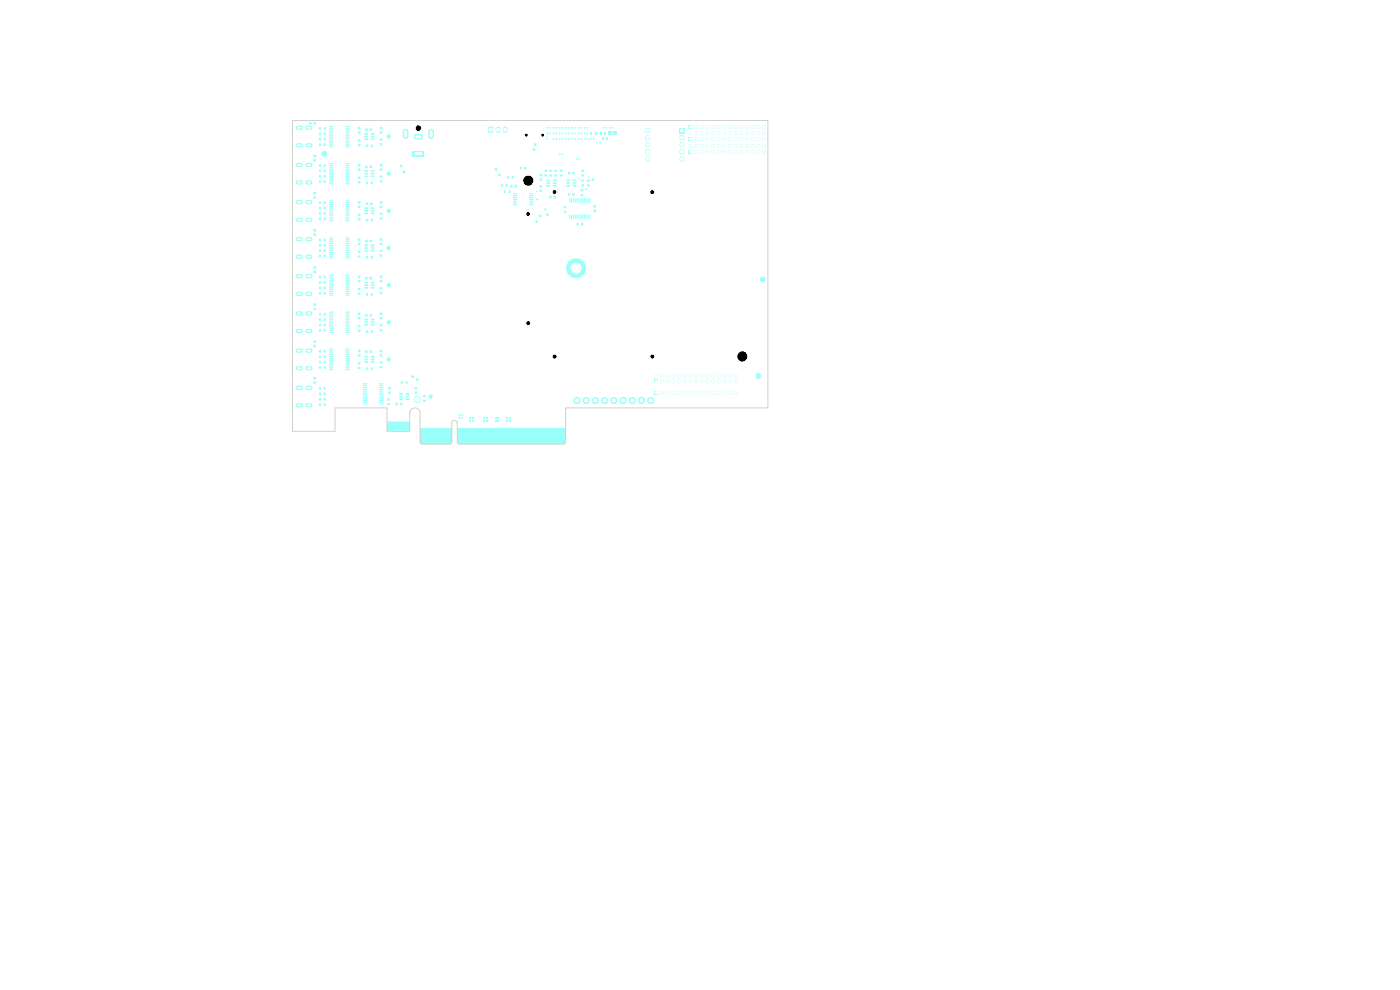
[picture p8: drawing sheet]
<svg xmlns="http://www.w3.org/2000/svg" width="297mm" height="210mm" viewBox="0 0 297 210" stroke-linecap="round" stroke-linejoin="round" font-family="sans-serif">
<g fill="#9afff8">
<path d="M89.1 90.8h6.8v3.1l-.3 .3h-6.2l-.3-.3z"/>
<path d="M97 90.8h23v3.1l-.3 .3h-22.4l-.3-.3z"/>
<path d="M82.1 89.4h4.8v2.1h-4.8z"/>
<path d="M99.6 89.2h.3v.3h-.3z"/>
<path d="M100.2 89.2h.3v.3h-.3z"/>
<path d="M102.6 89.2h.3v.3h-.3z"/>
<path d="M103.2 89.2h.3v.3h-.3z"/>
<path d="M105 89.2h.3v.3h-.3z"/>
<path d="M105.6 89.2h.3v.3h-.3z"/>
<path d="M107.4 89.2h.3v.3h-.3z"/>
<path d="M108 89.2h.3v.3h-.3z"/>
<path d="M97.2 88.5h.4v.4h-.4z"/>
<path d="M97.8 88.5h.4v.4h-.4z"/>
<path d="M99.6 88.6h.3v.3h-.3z"/>
<path d="M100.2 88.6h.3v.3h-.3z"/>
<path d="M102.6 88.6h.3v.3h-.3z"/>
<path d="M103.2 88.6h.3v.3h-.3z"/>
<path d="M105 88.6h.3v.3h-.3z"/>
<path d="M105.6 88.6h.3v.3h-.3z"/>
<path d="M107.4 88.6h.3v.3h-.3z"/>
<path d="M108 88.6h.3v.3h-.3z"/>
<path d="M97.2 87.9h.4v.4h-.4z"/>
<path d="M97.8 87.9h.4v.4h-.4z"/>
<path d="M62.8 85.7l.3-.2h.7a.45 .45 0 0 1 .5 .5 .45 .45 0 0 1-.5 .4l-.9-.1-.2-.3z"/>
<path d="M64.9 85.7l.3-.2h.6a.45 .45 0 0 1 .5 .5 .45 .45 0 0 1-.5 .4l-.9-.1-.1-.3z"/>
<path d="M67.7 85.6h.4v.5h-.4z"/>
<path d="M68.7 85.6h.4v.5h-.4z"/>
<path d="M83.9 85.4h.5v.5h-.5z"/>
<path d="M84.8 85.4h.5v.5h-.5z"/>
<path d="M82.2 85.5h.5v.4h-.5z"/>
<path d="M77 85.6h.8l.1 .2h-.9z"/>
<path d="M80.5 85.6h.8v.2h-.8z"/>
<path d="M77 85.2h.8l.1 .2h-.9z"/>
<path d="M80.5 85.2h.8v.2h-.8z"/>
<path d="M89.8 84.8h.5v.4h-.5z"/>
<path d="M77 84.8h.8l.1 .2-.9 .1z"/>
<path d="M80.5 84.8h.8v.2l-.8 .1z"/>
<path d="M67.7 84.4h.4v.5h-.4z"/>
<path d="M68.7 84.4h.4v.5h-.4z"/>
<path d="M82.2 84.5h.5v.4h-.5z"/>
<path d="M84.7 84.5h.7l.1 .3-.8 .1z"/>
<path d="M86.1 84.5h.7v.3l-.7 .1z"/>
<path d="M77 84.4h.8l.1 .2-.9 .1z"/>
<path d="M80.5 84.4h.8v.2l-.8 .1z"/>
<path d="M84.7 84h.7l.1 .2-.8 .1z"/>
<path d="M86.1 84h.7v.2l-.7 .1z"/>
<path d="M77 84.1l.8-.1 .1 .2-.9 .1z"/>
<path d="M80.5 84.1l.8-.1v.2l-.8 .1z"/>
<path d="M89.8 83.8h.5v.4h-.5z"/>
<path d="M77 83.7l.8-.1 .1 .2-.9 .1z"/>
<path d="M80.5 83.7l.8-.1v.2l-.8 .1z"/>
<path d="M67.7 83.3h.4v.5h-.4z"/>
<path d="M68.7 83.3h.4v.5h-.4z"/>
<path d="M84.7 83.4h.7l.1 .3h-.8z"/>
<path d="M86.1 83.4h.7v.3h-.7z"/>
<path d="M138.9 82.9h.7v.8h-.7z"/>
<path d="M82.4 83h.5v.5h-.5z"/>
<path d="M88 83h.5v.5h-.5z"/>
<path d="M77 83.3h.8l.1 .2h-.9z"/>
<path d="M80.5 83.3h.8v.2h-.8z"/>
<path d="M77 82.9h.8l.1 .2h-.9z"/>
<path d="M80.5 82.9h.8v.2h-.8z"/>
<path d="M77 82.5h.8l.1 .2h-.9z"/>
<path d="M80.5 82.5h.8v.2h-.8z"/>
<path d="M62.8 82l.3-.2h.7a.45 .45 0 0 1 .5 .5 .45 .45 0 0 1-.5 .4l-.9-.1-.2-.3z"/>
<path d="M64.9 82l.3-.2h.6a.45 .45 0 0 1 .5 .5 .45 .45 0 0 1-.5 .4l-.9-.1-.1-.3z"/>
<path d="M67.7 82.2h.4v.5h-.4z"/>
<path d="M68.7 82.2h.4v.5h-.4z"/>
<path d="M82.4 82.1h.5v.5h-.5z"/>
<path d="M88 82.1h.5v.5h-.5z"/>
<path d="M77 82.1h.8l.1 .2h-.9z"/>
<path d="M80.5 82.1h.8v.2h-.8z"/>
<path d="M77 81.7h.8l.1 .2h-.9z"/>
<path d="M80.5 81.7h.8v.2h-.8z"/>
<path d="M77 81.3h.8l.1 .2h-.9z"/>
<path d="M80.5 81.3h.8v.2h-.8z"/>
<path d="M85.1 80.9h.4v.5h-.4z"/>
<path d="M86.1 80.9h.4v.5h-.4z"/>
<path d="M66.5 80.9h.5v.5h-.5z"/>
<path d="M138.9 80.5h.7v.8h-.7z"/>
<path d="M66.5 80h.5v.4h-.5z"/>
<path d="M62.9 77.8l.9-.1a.45 .45 0 0 1 .5 .4 .45 .45 0 0 1-.5 .5l-.9-.1-.2-.3z"/>
<path d="M64.9 77.8l.3-.1h.6a.45 .45 0 0 1 .5 .4 .45 .45 0 0 1-.5 .5l-.9-.1-.1-.3z"/>
<path d="M69.8 78.3h.9v.2h-.8z"/>
<path d="M73.3 78.3h.8l.1 .2h-.9z"/>
<path d="M77.7 78h.4v.5h-.4z"/>
<path d="M78.7 78h.4v.5h-.4z"/>
<path d="M76 77.9h.5v.4h-.5z"/>
<path d="M67.7 77.7h.4v.5h-.4z"/>
<path d="M68.7 77.7h.4v.5h-.4z"/>
<path d="M69.8 77.9h.9v.2h-.8z"/>
<path d="M73.3 77.9h.8l.1 .2h-.9z"/>
<path d="M80.6 77.7h.5v.4h-.5z"/>
<path d="M69.8 77.5h.9v.2h-.8z"/>
<path d="M73.3 77.5h.8l.1 .2h-.9z"/>
<path d="M69.8 77.1h.9v.2h-.8z"/>
<path d="M73.3 77.1h.8l.1 .2h-.9z"/>
<path d="M76 76.9h.5v.4h-.5z"/>
<path d="M80.6 76.7h.5v.4h-.5z"/>
<path d="M67.7 76.6h.4v.5h-.4z"/>
<path d="M68.7 76.6h.4v.5h-.4z"/>
<path d="M77.3 76.7l.7-.1 .1 .3-.8 .1z"/>
<path d="M78.7 76.7l.7-.1v.3l-.7 .1z"/>
<path d="M69.8 76.7h.9v.2h-.8z"/>
<path d="M73.3 76.7h.8l.1 .2h-.9z"/>
<path d="M69.8 76.3h.9v.2l-.8 .1z"/>
<path d="M73.3 76.3h.8l.1 .2-.9 .1z"/>
<path d="M77.3 76.1h.7l.1 .3h-.8z"/>
<path d="M78.7 76.1h.7v.3h-.7z"/>
<path d="M69.8 75.9h.9v.2l-.8 .1z"/>
<path d="M73.3 75.9h.8l.1 .2-.9 .1z"/>
<path d="M67.7 75.4h.4v.5h-.4z"/>
<path d="M68.7 75.4h.4v.5h-.4z"/>
<path d="M77.3 75.5h.7l.1 .3h-.8z"/>
<path d="M78.7 75.5h.7v.3h-.7z"/>
<path d="M69.8 75.6l.9-.1v.2l-.8 .1z"/>
<path d="M73.3 75.6l.8-.1 .1 .2-.9 .1z"/>
<path d="M76 75.2h.4v.4h-.4z"/>
<path d="M80.6 75.2h.5v.4h-.5z"/>
<path d="M69.8 75.2h.9v.1l-.8 .1z"/>
<path d="M73.3 75.2h.8l.1 .1-.9 .1z"/>
<path d="M69.8 74.8h.9v.2h-.8z"/>
<path d="M73.3 74.8h.8l.1 .2h-.9z"/>
<path d="M77.5 74.3h.5v.5h-.5z"/>
<path d="M78.4 74.3h.5v.5h-.5z"/>
<path d="M62.9 74l.9-.1a.45 .45 0 0 1 .5 .5 .45 .45 0 0 1-.5 .4l-.9-.1-.2-.3z"/>
<path d="M64.9 74.1l.3-.2h.6a.45 .45 0 0 1 .5 .5 .45 .45 0 0 1-.5 .4l-.9-.1-.1-.3z"/>
<path d="M67.7 74.3h.4v.5h-.4z"/>
<path d="M68.7 74.3h.4v.5h-.4z"/>
<path d="M76 74.2h.4v.5h-.4z"/>
<path d="M80.6 74.2h.5v.5h-.5z"/>
<path d="M69.8 74.4h.9v.2h-.8z"/>
<path d="M73.3 74.4h.8l.1 .2h-.9z"/>
<path d="M69.8 74h.9v.2h-.8z"/>
<path d="M73.3 74h.8l.1 .2h-.9z"/>
<path d="M66.5 73.2h.5v.4h-.5z"/>
<path d="M66.5 72.3h.5v.4h-.5z"/>
<path d="M62.9 69.9l.9-.1a.45 .45 0 0 1 .5 .4 .45 .45 0 0 1-.5 .5l-.9-.1-.2-.3z"/>
<path d="M64.9 69.9l.3-.1h.6a.45 .45 0 0 1 .5 .4 .45 .45 0 0 1-.5 .5l-.9-.1-.1-.3z"/>
<path d="M69.8 70.4h.9v.2h-.8z"/>
<path d="M73.3 70.4h.8l.1 .2h-.9z"/>
<path d="M77.7 70.1h.4v.5h-.4z"/>
<path d="M78.7 70.1h.4v.5h-.4z"/>
<path d="M76 70h.5v.4h-.5z"/>
<path d="M67.7 69.8h.4v.5h-.4z"/>
<path d="M68.7 69.8h.4v.5h-.4z"/>
<path d="M69.8 70h.9v.2h-.8z"/>
<path d="M73.3 70h.8l.1 .2h-.9z"/>
<path d="M80.6 69.8h.5v.4h-.5z"/>
<path d="M69.8 69.6h.9v.2h-.8z"/>
<path d="M73.3 69.6h.8l.1 .2h-.9z"/>
<path d="M69.8 69.2h.9v.2l-.8 .1z"/>
<path d="M73.3 69.2h.8l.1 .2-.9 .1z"/>
<path d="M76 69h.5v.4h-.5z"/>
<path d="M80.6 68.8h.5v.4h-.5z"/>
<path d="M67.7 68.7h.4v.5h-.4z"/>
<path d="M68.7 68.7h.4v.5h-.4z"/>
<path d="M77.3 68.8h.7l.1 .3h-.8z"/>
<path d="M78.7 68.8h.7v.3h-.7z"/>
<path d="M69.8 68.8h.9v.2l-.8 .1z"/>
<path d="M73.3 68.8h.8l.1 .2-.9 .1z"/>
<path d="M69.8 68.5l.9-.1v.2l-.8 .1z"/>
<path d="M73.3 68.5l.8-.1 .1 .2-.9 .1z"/>
<path d="M77.3 68.2h.7l.1 .3h-.8z"/>
<path d="M78.7 68.2h.7v.3h-.7z"/>
<path d="M69.8 68.1h.9v.2h-.8z"/>
<path d="M73.3 68.1h.8l.1 .2h-.9z"/>
<path d="M67.7 67.5h.4v.5h-.4z"/>
<path d="M68.7 67.5h.4v.5h-.4z"/>
<path d="M77.3 67.6h.7l.1 .3-.8 .1z"/>
<path d="M78.7 67.6h.7v.3l-.7 .1z"/>
<path d="M69.8 67.7h.9v.2h-.8z"/>
<path d="M73.3 67.7h.8l.1 .2h-.9z"/>
<path d="M76 67.3h.4v.4h-.4z"/>
<path d="M80.6 67.3h.5v.4h-.5z"/>
<path d="M69.8 67.3h.9v.2h-.8z"/>
<path d="M73.3 67.3h.8l.1 .2h-.9z"/>
<path d="M77.5 66.6h.5v.5h-.5z"/>
<path d="M78.4 66.6h.5v.5h-.5z"/>
<path d="M69.8 66.9h.9v.2h-.8z"/>
<path d="M73.3 66.9h.8l.1 .2h-.9z"/>
<path d="M62.9 66.2l.9-.2a.45 .45 0 0 1 .5 .5 .45 .45 0 0 1-.5 .5l-.9-.2-.2-.3z"/>
<path d="M64.9 66.2l.9-.2a.45 .45 0 0 1 .5 .5 .45 .45 0 0 1-.5 .5l-.9-.2-.1-.3z"/>
<path d="M67.7 66.4h.4v.5h-.4z"/>
<path d="M68.7 66.4h.4v.5h-.4z"/>
<path d="M76 66.3h.4v.5h-.4z"/>
<path d="M80.6 66.3h.5v.5h-.5z"/>
<path d="M69.8 66.5h.9v.2h-.8z"/>
<path d="M73.3 66.5h.8l.1 .2h-.9z"/>
<path d="M69.8 66.1h.9v.2h-.8z"/>
<path d="M73.3 66.1h.8l.1 .2h-.9z"/>
<path d="M66.5 65.3h.5v.5h-.5z"/>
<path d="M66.5 64.4h.5v.4h-.5z"/>
<path d="M62.9 62l.9-.1a.45 .45 0 0 1 .5 .4 .45 .45 0 0 1-.5 .5l-.9-.1-.2-.3z"/>
<path d="M64.9 62.1l.3-.2h.6a.45 .45 0 0 1 .5 .4 .45 .45 0 0 1-.5 .5l-.9-.1-.1-.3z"/>
<path d="M69.8 62.5h.9v.2h-.8z"/>
<path d="M73.3 62.5h.8l.1 .2h-.9z"/>
<path d="M77.7 62.2h.4v.5h-.4z"/>
<path d="M78.7 62.2h.4v.5h-.4z"/>
<path d="M76 62.1h.5v.4h-.5z"/>
<path d="M67.7 61.9h.4v.5h-.4z"/>
<path d="M68.7 61.9h.4v.5h-.4z"/>
<path d="M69.8 62.1h.9v.2l-.8 .1z"/>
<path d="M73.3 62.1h.8l.1 .2-.9 .1z"/>
<path d="M80.6 61.9h.5v.4h-.5z"/>
<path d="M69.8 61.7h.9v.2l-.8 .1z"/>
<path d="M73.3 61.7h.8l.1 .2-.9 .1z"/>
<path d="M69.8 61.4l.9-.1v.2l-.8 .1z"/>
<path d="M73.3 61.4l.8-.1 .1 .2-.9 .1z"/>
<path d="M76 61.1h.5v.4h-.5z"/>
<path d="M80.6 60.9h.5v.4h-.5z"/>
<path d="M67.7 60.8h.4v.5h-.4z"/>
<path d="M68.7 60.8h.4v.5h-.4z"/>
<path d="M77.3 60.9h.7l.1 .3h-.8z"/>
<path d="M78.7 60.9h.7v.3h-.7z"/>
<path d="M69.8 61h.9v.2h-.8z"/>
<path d="M73.3 61h.8l.1 .2h-.9z"/>
<path d="M69.8 60.6h.9v.2h-.8z"/>
<path d="M73.3 60.6h.8l.1 .2h-.9z"/>
<path d="M77.3 60.3h.7l.1 .3-.8 .1z"/>
<path d="M78.7 60.3h.7v.3l-.7 .1z"/>
<path d="M69.8 60.2h.9v.2h-.8z"/>
<path d="M73.3 60.2h.8l.1 .2h-.9z"/>
<path d="M67.7 59.7h.4v.5h-.4z"/>
<path d="M68.7 59.7h.4v.5h-.4z"/>
<path d="M77.3 59.8l.7-.1 .1 .3-.8 .1z"/>
<path d="M78.7 59.8l.7-.1v.3l-.7 .1z"/>
<path d="M69.8 59.8h.9v.2h-.8z"/>
<path d="M73.3 59.8h.8l.1 .2h-.9z"/>
<path d="M76 59.4h.4v.5h-.4z"/>
<path d="M80.6 59.4h.5v.5h-.5z"/>
<path d="M69.8 59.4h.9v.2h-.8z"/>
<path d="M73.3 59.4h.8l.1 .2h-.9z"/>
<path d="M77.5 58.8h.5v.5h-.5z"/>
<path d="M78.4 58.8h.5v.5h-.5z"/>
<path d="M69.8 59h.9v.2h-.8z"/>
<path d="M73.3 59h.8l.1 .2h-.9z"/>
<path d="M62.9 58.3l.9-.1a.45 .45 0 0 1 .5 .4 .45 .45 0 0 1-.5 .5l-.9-.1-.2-.3z"/>
<path d="M64.9 58.3l.3-.1h.6a.45 .45 0 0 1 .5 .4 .45 .45 0 0 1-.5 .5l-.9-.1-.1-.3z"/>
<path d="M67.7 58.5h.4v.5h-.4z"/>
<path d="M68.7 58.5h.4v.5h-.4z"/>
<path d="M76 58.5h.4v.4h-.4z"/>
<path d="M80.6 58.5h.5v.4h-.5z"/>
<path d="M69.8 58.6h.9v.2h-.8z"/>
<path d="M73.3 58.6h.8l.1 .2h-.9z"/>
<path d="M69.8 58.2h.9v.2h-.8z"/>
<path d="M73.3 58.2h.8l.1 .2h-.9z"/>
<path d="M66.5 57.4h.5v.5h-.5z"/>
<path d="M66.5 56.5h.5v.5h-.5z"/>
<path d="M62.9 54.1l.9-.1a.45 .45 0 0 1 .5 .5 .45 .45 0 0 1-.5 .4l-.9-.1-.2-.3z"/>
<path d="M64.9 54.2l.3-.2h.6a.45 .45 0 0 1 .5 .5 .45 .45 0 0 1-.5 .4l-.9-.1-.1-.3z"/>
<path d="M69.8 54.7l.9-.1v.2l-.8 .1z"/>
<path d="M73.3 54.7l.8-.1 .1 .2-.9 .1z"/>
<path d="M77.7 54.3h.4v.5h-.4z"/>
<path d="M78.7 54.3h.4v.5h-.4z"/>
<path d="M76 54.2h.5v.4h-.5z"/>
<path d="M67.7 54.1h.4v.5h-.4z"/>
<path d="M68.7 54.1h.4v.5h-.4z"/>
<path d="M69.8 54.3l.9-.1v.2l-.8 .1z"/>
<path d="M73.3 54.3l.8-.1 .1 .2-.9 .1z"/>
<path d="M80.6 54h.5v.4h-.5z"/>
<path d="M69.8 53.9h.9v.2h-.8z"/>
<path d="M73.3 53.9h.8l.1 .2h-.9z"/>
<path d="M69.8 53.5h.9v.2h-.8z"/>
<path d="M73.3 53.5h.8l.1 .2h-.9z"/>
<path d="M76 53.2h.5v.4h-.5z"/>
<path d="M80.6 53h.5v.5h-.5z"/>
<path d="M67.7 52.9h.4v.5h-.4z"/>
<path d="M68.7 52.9h.4v.5h-.4z"/>
<path d="M77.3 53h.7l.1 .3h-.8z"/>
<path d="M78.7 53h.7v.3h-.7z"/>
<path d="M69.8 53.1h.9v.2h-.8z"/>
<path d="M73.3 53.1h.8l.1 .2h-.9z"/>
<path d="M69.8 52.7h.9v.2h-.8z"/>
<path d="M73.3 52.7h.8l.1 .2h-.9z"/>
<path d="M77.3 52.4h.7l.1 .3-.8 .1z"/>
<path d="M78.7 52.4h.7v.3l-.7 .1z"/>
<path d="M69.8 52.3h.9v.2h-.8z"/>
<path d="M73.3 52.3h.8l.1 .2h-.9z"/>
<path d="M67.7 51.8h.4v.5h-.4z"/>
<path d="M68.7 51.8h.4v.5h-.4z"/>
<path d="M77.3 51.9h.7l.1 .3h-.8z"/>
<path d="M78.7 51.9h.7v.3h-.7z"/>
<path d="M69.8 51.9h.9v.2h-.8z"/>
<path d="M73.3 51.9h.8l.1 .2h-.9z"/>
<path d="M76 51.5h.4v.5h-.4z"/>
<path d="M80.6 51.5h.5v.5h-.5z"/>
<path d="M69.8 51.5h.9v.2h-.8z"/>
<path d="M73.3 51.5h.8l.1 .2h-.9z"/>
<path d="M77.5 50.9h.5v.5h-.5z"/>
<path d="M78.4 50.9h.5v.5h-.5z"/>
<path d="M69.8 51.1h.9v.2l-.8 .1z"/>
<path d="M73.3 51.1h.8l.1 .2-.9 .1z"/>
<path d="M62.8 50.5l.3-.2h.7a.45 .45 0 0 1 .5 .4 .45 .45 0 0 1-.5 .5l-.9-.1-.2-.3z"/>
<path d="M64.9 50.5l.3-.2h.6a.45 .45 0 0 1 .5 .4 .45 .45 0 0 1-.5 .5l-.9-.1-.1-.3z"/>
<path d="M67.7 50.6h.4v.5h-.4z"/>
<path d="M68.7 50.6h.4v.5h-.4z"/>
<path d="M76 50.6h.4v.4h-.4z"/>
<path d="M80.6 50.6h.5v.4h-.5z"/>
<path d="M69.8 50.7h.9v.2l-.8 .1z"/>
<path d="M73.3 50.7h.8l.1 .2-.9 .1z"/>
<path d="M69.8 50.4l.9-.1v.2l-.8 .1z"/>
<path d="M73.3 50.4l.8-.1 .1 .2-.9 .1z"/>
<path d="M66.5 49.5h.5v.5h-.5z"/>
<path d="M66.5 48.6h.5v.5h-.5z"/>
<path d="M122.3 47.3h.4v.5h-.4z"/>
<path d="M123.3 47.3h.4v.5h-.4z"/>
<path d="M62.9 46.2l.9-.1a.45 .45 0 0 1 .5 .5 .45 .45 0 0 1-.5 .4l-.9-.1-.2-.3z"/>
<path d="M64.9 46.3l.3-.2h.6a.45 .45 0 0 1 .5 .5 .45 .45 0 0 1-.5 .4l-.9-.1-.1-.3z"/>
<path d="M69.8 46.8h.9v.2h-.8z"/>
<path d="M73.3 46.8h.8l.1 .2h-.9z"/>
<path d="M77.7 46.5h.4v.5h-.4z"/>
<path d="M78.7 46.5h.4v.5h-.4z"/>
<path d="M76 46.3h.5v.4h-.5z"/>
<path d="M67.7 46.2h.4v.5h-.4z"/>
<path d="M68.7 46.2h.4v.5h-.4z"/>
<path d="M69.8 46.4h.9v.2h-.8z"/>
<path d="M73.3 46.4h.8l.1 .2h-.9z"/>
<path d="M80.6 46.2h.5v.4h-.5z"/>
<path d="M120.7 45.5l.3 .1-.1 .8h-.2z"/>
<path d="M121.1 45.5l.3 .1-.1 .8h-.2z"/>
<path d="M121.5 45.5l.2 .1v.8h-.2z"/>
<path d="M121.9 45.5l.2 .1v.8h-.2z"/>
<path d="M122.3 45.5l.2 .1v.8h-.2z"/>
<path d="M122.7 45.5l.2 .1v.8h-.2z"/>
<path d="M123.1 45.5l.2 .1v.8h-.2z"/>
<path d="M123.5 45.5l.2 .1v.8h-.2z"/>
<path d="M123.9 45.5l.2 .1v.8h-.2z"/>
<path d="M124.3 45.5l.2 .1v.8h-.2z"/>
<path d="M124.7 45.5l.2 .1-.1 .8h-.2z"/>
<path d="M125 45.5l.3 .1-.1 .8h-.2z"/>
<path d="M69.8 46h.9v.2h-.8z"/>
<path d="M73.3 46h.8l.1 .2h-.9z"/>
<path d="M69.8 45.6h.9v.2h-.8z"/>
<path d="M73.3 45.6h.8l.1 .2h-.9z"/>
<path d="M76 45.3h.5v.5h-.5z"/>
<path d="M80.6 45.2h.5v.4h-.5z"/>
<path d="M67.7 45h.4v.5h-.4z"/>
<path d="M68.7 45h.4v.5h-.4z"/>
<path d="M77.3 45.1h.7l.1 .3-.8 .1z"/>
<path d="M78.7 45.1h.7v.3l-.7 .1z"/>
<path d="M69.8 45.2h.9v.2h-.8z"/>
<path d="M73.3 45.2h.8l.1 .2h-.9z"/>
<path d="M119.6 44.7h.5v.4h-.5z"/>
<path d="M69.8 44.8h.9v.2h-.8z"/>
<path d="M73.3 44.8h.8l.1 .2h-.9z"/>
<path d="M125.9 44.5h.5v.4h-.5z"/>
<path d="M77.3 44.6l.7-.1 .1 .3-.8 .1z"/>
<path d="M78.7 44.6l.7-.1v.3l-.7 .1z"/>
<path d="M69.8 44.4h.9v.2h-.8z"/>
<path d="M73.3 44.4h.8l.1 .2h-.9z"/>
<path d="M67.7 43.9h.4v.5h-.4z"/>
<path d="M68.7 43.9h.4v.5h-.4z"/>
<path d="M77.3 44h.7l.1 .3h-.8z"/>
<path d="M78.7 44h.7v.3h-.7z"/>
<path d="M69.8 44h.9v.2l-.8 .1z"/>
<path d="M73.3 44h.8l.1 .2-.9 .1z"/>
<path d="M119.6 43.7h.5v.4h-.5z"/>
<path d="M76 43.6h.4v.5h-.4z"/>
<path d="M80.6 43.6h.5v.5h-.5z"/>
<path d="M125.9 43.5h.5v.5h-.5z"/>
<path d="M69.8 43.6h.9v.2l-.8 .1z"/>
<path d="M73.3 43.6h.8l.1 .2-.9 .1z"/>
<path d="M108.8 43.4l.9-.1v.2l-.9 .1z"/>
<path d="M112.3 43.4l.8-.1v.2l-.8 .1z"/>
<path d="M77.6 43h.5v.5h-.5z"/>
<path d="M78.6 43h.4v.5h-.4z"/>
<path d="M69.8 43.3l.9-.1v.2l-.8 .1z"/>
<path d="M73.3 43.3l.8-.1 .1 .2-.9 .1z"/>
<path d="M62.8 42.6l.3-.2h.7a.45 .45 0 0 1 .5 .5 .45 .45 0 0 1-.5 .4l-.9-.1-.2-.3z"/>
<path d="M64.9 42.6l.3-.2h.6a.45 .45 0 0 1 .5 .5 .45 .45 0 0 1-.5 .4l-.9-.1-.1-.3z"/>
<path d="M67.7 42.8h.4v.5h-.4z"/>
<path d="M68.7 42.8h.4v.5h-.4z"/>
<path d="M76 42.7h.4v.5h-.4z"/>
<path d="M80.6 42.7h.5v.5h-.5z"/>
<path d="M108.8 43h.9v.2h-.9z"/>
<path d="M112.3 43h.8v.2h-.8z"/>
<path d="M69.8 42.9l.9-.1v.2l-.8 .1z"/>
<path d="M73.3 42.9l.8-.1 .1 .2-.9 .1z"/>
<path d="M120.7 42.1h.3l-.1 .9-.2-.1z"/>
<path d="M121.1 42.1h.3l-.1 .9-.2-.1z"/>
<path d="M121.5 42.1h.2v.9l-.2-.1z"/>
<path d="M121.9 42.1h.2v.9l-.2-.1z"/>
<path d="M122.3 42.1h.2v.9l-.2-.1z"/>
<path d="M122.7 42.1h.2v.9l-.2-.1z"/>
<path d="M123.1 42.1h.2v.9l-.2-.1z"/>
<path d="M123.5 42.1h.2v.9l-.2-.1z"/>
<path d="M123.9 42.1h.2v.9l-.2-.1z"/>
<path d="M124.3 42.1h.2v.9l-.2-.1z"/>
<path d="M124.7 42.1h.2l-.1 .9-.2-.1z"/>
<path d="M125 42.1h.3l-.1 .9-.2-.1z"/>
<path d="M108.8 42.6h.9v.2h-.9z"/>
<path d="M112.3 42.6h.8v.2h-.8z"/>
<path d="M69.8 42.5h.9v.2h-.8z"/>
<path d="M73.3 42.5h.8l.1 .2h-.9z"/>
<path d="M108.8 42.2h.9v.2h-.9z"/>
<path d="M112.3 42.2h.8v.2h-.8z"/>
<path d="M66.5 41.7h.5v.4h-.5z"/>
<path d="M116.5 41.5h.5v.5h-.5z"/>
<path d="M117.5 41.5h.4v.5h-.4z"/>
<path d="M108.8 41.8h.9v.2h-.9z"/>
<path d="M112.3 41.8h.8v.2h-.8z"/>
<path d="M108.8 41.4h.9v.2h-.9z"/>
<path d="M112.3 41.4h.8v.2h-.8z"/>
<path d="M123.2 41.2h.5v.4h-.5z"/>
<path d="M120.5 41h.5v.5h-.5z"/>
<path d="M121.4 41h.5v.5h-.5z"/>
<path d="M66.5 40.7h.5v.5h-.5z"/>
<path d="M108.8 41h.9v.2h-.9z"/>
<path d="M112.3 41h.8v.2h-.8z"/>
<path d="M106.9 40.4h.4v.5h-.4z"/>
<path d="M107.9 40.4h.4v.5h-.4z"/>
<path d="M114.5 40.3h.5v.4h-.5z"/>
<path d="M123.2 40.2h.5v.4h-.5z"/>
<path d="M114.5 39.3h.5v.5h-.5z"/>
<path d="M108.3 39.3h.4v.5h-.4z"/>
<path d="M109.2 39.3h.4v.5h-.4z"/>
<path d="M106.3 39.1h.4v.5h-.4z"/>
<path d="M107.3 39.1h.4v.5h-.4z"/>
<path d="M115.9 39.2h.7l.1 .3-.7 .1z"/>
<path d="M117.3 39.2h.7l.1 .3-.8 .1z"/>
<path d="M120.1 39.2h.8v.3l-.7 .1z"/>
<path d="M121.5 39.2h.7l.1 .3-.8 .1z"/>
<path d="M123.4 39.1h.5v.4h-.5z"/>
<path d="M124.6 39.1h.5v.4h-.5z"/>
<path d="M62.9 38.4l.9-.1a.45 .45 0 0 1 .5 .4 .45 .45 0 0 1-.5 .5l-.9-.1-.2-.3z"/>
<path d="M64.9 38.4l.3-.1h.6a.45 .45 0 0 1 .5 .4 .45 .45 0 0 1-.5 .5l-.9-.1-.1-.3z"/>
<path d="M69.8 38.9h.9v.2h-.8z"/>
<path d="M73.3 38.9h.8l.1 .2h-.9z"/>
<path d="M77.7 38.6h.4v.5h-.4z"/>
<path d="M78.7 38.6h.4v.5h-.4z"/>
<path d="M115.9 38.7h.7l.1 .3h-.7z"/>
<path d="M117.3 38.7h.7l.1 .3h-.8z"/>
<path d="M120.1 38.7h.8v.3h-.7z"/>
<path d="M121.5 38.7h.7l.1 .3h-.8z"/>
<path d="M76 38.5h.5v.4h-.5z"/>
<path d="M67.7 38.3h.4v.5h-.4z"/>
<path d="M68.7 38.3h.4v.5h-.4z"/>
<path d="M69.8 38.5h.9v.2h-.8z"/>
<path d="M73.3 38.5h.8l.1 .2h-.9z"/>
<path d="M80.6 38.3h.5v.4h-.5z"/>
<path d="M123.4 38.1h.5v.4h-.5z"/>
<path d="M124.6 38.1h.5v.4h-.5z"/>
<path d="M115.9 38.1h.7l.1 .3h-.7z"/>
<path d="M117.3 38.1h.7l.1 .3h-.8z"/>
<path d="M120.1 38.1h.8v.3h-.7z"/>
<path d="M121.5 38.1h.7l.1 .3h-.8z"/>
<path d="M114.5 37.9h.5v.4h-.5z"/>
<path d="M69.8 38.1h.9v.2h-.8z"/>
<path d="M73.3 38.1h.8l.1 .2h-.9z"/>
<path d="M69.8 37.7h.9v.2h-.8z"/>
<path d="M73.3 37.7h.8l.1 .2h-.9z"/>
<path d="M76 37.5h.5v.4h-.5z"/>
<path d="M107.6 37.4h.4v.5h-.4z"/>
<path d="M108.6 37.4h.4v.5h-.4z"/>
<path d="M80.6 37.3h.5v.4h-.5z"/>
<path d="M67.7 37.2h.4v.5h-.4z"/>
<path d="M68.7 37.2h.4v.5h-.4z"/>
<path d="M77.3 37.3l.7-.1 .1 .3-.8 .1z"/>
<path d="M78.7 37.3l.7-.1v.3l-.7 .1z"/>
<path d="M69.8 37.3h.9v.2h-.8z"/>
<path d="M73.3 37.3h.8l.1 .2h-.9z"/>
<path d="M115.5 37h.5v.4h-.5z"/>
<path d="M116.6 37h.5v.4h-.5z"/>
<path d="M117.6 37h.5v.4h-.5z"/>
<path d="M118.8 37h.5v.4h-.5z"/>
<path d="M123.4 37h.5v.4h-.5z"/>
<path d="M114.5 36.9h.5v.5h-.5z"/>
<path d="M69.8 36.9h.9v.2l-.8 .1z"/>
<path d="M73.3 36.9h.8l.1 .2-.9 .1z"/>
<path d="M77.3 36.7h.7l.1 .3h-.8z"/>
<path d="M78.7 36.7h.7v.3h-.7z"/>
<path d="M120.5 36.5h.5v.5h-.5z"/>
<path d="M121.4 36.5h.5v.5h-.5z"/>
<path d="M69.8 36.5h.9v.2l-.8 .1z"/>
<path d="M73.3 36.5h.8l.1 .2-.9 .1z"/>
<path d="M67.7 36h.4v.5h-.4z"/>
<path d="M68.7 36h.4v.5h-.4z"/>
<path d="M115.5 36h.5v.4h-.5z"/>
<path d="M116.6 36h.5v.4h-.5z"/>
<path d="M117.6 36h.5v.4h-.5z"/>
<path d="M118.8 36h.5v.4h-.5z"/>
<path d="M123.4 36h.5v.4h-.5z"/>
<path d="M77.3 36.1h.7l.1 .3h-.8z"/>
<path d="M78.7 36.1h.7v.3h-.7z"/>
<path d="M69.8 36.2l.9-.1v.2l-.8 .1z"/>
<path d="M73.3 36.2l.8-.1 .1 .2-.9 .1z"/>
<path d="M76 35.8h.4v.4h-.4z"/>
<path d="M80.6 35.8h.5v.4h-.5z"/>
<path d="M69.8 35.8l.9-.1v.2l-.8 .1z"/>
<path d="M73.3 35.8l.8-.1 .1 .2-.9 .1z"/>
<path d="M110.3 35.4h.4v.5h-.4z"/>
<path d="M111.2 35.4h.5v.5h-.5z"/>
<path d="M77.5 35.1h.5v.5h-.5z"/>
<path d="M78.4 35.1h.5v.5h-.5z"/>
<path d="M69.8 35.4h.9v.2h-.8z"/>
<path d="M73.3 35.4h.8l.1 .2h-.9z"/>
<path d="M62.9 34.6l.9-.1a.45 .45 0 0 1 .5 .5 .45 .45 0 0 1-.5 .4l-.9-.1-.2-.3z"/>
<path d="M64.9 34.7l.3-.2h.6a.45 .45 0 0 1 .5 .5 .45 .45 0 0 1-.5 .4l-.9-.1-.1-.3z"/>
<path d="M67.7 34.9h.4v.5h-.4z"/>
<path d="M68.7 34.9h.4v.5h-.4z"/>
<path d="M76 34.8h.4v.5h-.4z"/>
<path d="M80.6 34.8h.5v.5h-.5z"/>
<path d="M69.8 35h.9v.2h-.8z"/>
<path d="M73.3 35h.8l.1 .2h-.9z"/>
<path d="M69.8 34.6h.9v.2h-.8z"/>
<path d="M73.3 34.6h.8l.1 .2h-.9z"/>
<path d="M66.5 33.8h.5v.4h-.5z"/>
<path d="M122.1 33.6h.3v.3h-.3z"/>
<path d="M122.7 33.6h.3v.3h-.3z"/>
<path d="M66.5 32.9h.5v.4h-.5z"/>
<path d="M87.6 32h2.4v1.2h-2.4z"/>
<path d="M118.6 32.6h.3v.3h-.3z"/>
<path d="M119.2 32.6h.3v.3h-.3z"/>
<path d="M146.1 31.8h.8v.8h-.8z"/>
<path d="M62.8 30.5l.3-.1h.7a.45 .45 0 0 1 .5 .4 .45 .45 0 0 1-.5 .5l-.9-.1-.2-.3z"/>
<path d="M64.9 30.5l.3-.1h.6a.45 .45 0 0 1 .5 .4 .45 .45 0 0 1-.5 .5l-.9-.1-.1-.3z"/>
<path d="M69.8 31h.9v.2h-.8z"/>
<path d="M73.3 31h.8l.1 .2h-.9z"/>
<path d="M77.7 30.7h.4v.5h-.4z"/>
<path d="M78.7 30.7h.4v.5h-.4z"/>
<path d="M76 30.6h.5v.4h-.5z"/>
<path d="M67.7 30.4h.4v.5h-.4z"/>
<path d="M68.7 30.4h.4v.5h-.4z"/>
<path d="M69.8 30.6h.9v.2h-.8z"/>
<path d="M73.3 30.6h.8l.1 .2h-.9z"/>
<path d="M80.6 30.4h.5v.4h-.5z"/>
<path d="M69.8 30.2h.9v.2h-.8z"/>
<path d="M73.3 30.2h.8l.1 .2h-.9z"/>
<path d="M126.5 30.1h.3v.3h-.3z"/>
<path d="M127.1 30.1h.3v.3h-.3z"/>
<path d="M69.8 29.8h.9v.2l-.8 .1z"/>
<path d="M73.3 29.8h.8l.1 .2-.9 .1z"/>
<path d="M76 29.6h.5v.4h-.5z"/>
<path d="M146.1 29.1h.8v.8h-.8z"/>
<path d="M80.6 29.4h.5v.4h-.5z"/>
<path d="M67.7 29.3h.4v.5h-.4z"/>
<path d="M68.7 29.3h.4v.5h-.4z"/>
<path d="M77.3 29.4h.7l.1 .3h-.8z"/>
<path d="M78.7 29.4h.7v.3h-.7z"/>
<path d="M117.3 29.3h.2v.4h-.2z"/>
<path d="M117.9 29.3h.3v.4h-.3z"/>
<path d="M118.6 29.3h.3v.4h-.3z"/>
<path d="M119.2 29.3h.3v.4h-.3z"/>
<path d="M119.9 29.3h.3v.4h-.3z"/>
<path d="M120.5 29.3h.3v.4h-.3z"/>
<path d="M121.2 29.3h.3v.4h-.3z"/>
<path d="M121.8 29.3h.3v.4h-.3z"/>
<path d="M122.6 29.3h.2v.4h-.2z"/>
<path d="M123.2 29.3h.2v.4h-.2z"/>
<path d="M123.9 29.3h.3v.4h-.3z"/>
<path d="M124.5 29.3h.3v.4h-.3z"/>
<path d="M125.2 29.3h.3v.4h-.3z"/>
<path d="M125.8 29.3h.3v.4h-.3z"/>
<path d="M69.8 29.4h.9v.2l-.8 .1z"/>
<path d="M73.3 29.4h.8l.1 .2-.9 .1z"/>
<path d="M127.6 29.1h.4v.5h-.4z"/>
<path d="M128.6 29.1h.4v.5h-.4z"/>
<path d="M115.9 29.3h.4v.3h-.4z"/>
<path d="M87.9 28.6l.4-.2h.8a.6 .6 0 0 1 .7 .6 .6 .6 0 0 1-.7 .6h-.8a.6 .6 0 0 1-.4-1z"/>
<path d="M85.6 27.6a.6 .6 0 0 1 .7-.2 .6 .6 0 0 1 .4 .5v.9a.6 .6 0 0 1-.6 .6 .6 .6 0 0 1-.6-.6z"/>
<path d="M91 27.6a.6 .6 0 0 1 .7-.2 .6 .6 0 0 1 .4 .5v.9a.6 .6 0 0 1-.6 .6 .6 .6 0 0 1-.6-.6z"/>
<path d="M69.8 29.1l.9-.1v.2l-.8 .1z"/>
<path d="M73.3 29.1l.8-.1 .1 .2-.9 .1z"/>
<path d="M77.3 28.8h.7l.1 .3h-.8z"/>
<path d="M78.7 28.8h.7v.3h-.7z"/>
<path d="M115.9 28.7h.4v.3h-.4z"/>
<path d="M69.8 28.7h.9v.2h-.8z"/>
<path d="M73.3 28.7h.8l.1 .2h-.9z"/>
<path d="M67.7 28.1h.4v.5h-.4z"/>
<path d="M68.7 28.1h.4v.5h-.4z"/>
<path d="M129 27.8h.7v.8h-.7z"/>
<path d="M130.1 27.8h.7v.8h-.7z"/>
<path d="M125.3 28h.4v.6h-.4z"/>
<path d="M126.2 28h.4v.6h-.4z"/>
<path d="M127.2 28h.4v.6h-.4z"/>
<path d="M128.1 28h.4v.6h-.4z"/>
<path d="M77.3 28.2h.7l.1 .3-.8 .1z"/>
<path d="M78.7 28.2h.7v.3l-.7 .1z"/>
<path d="M69.8 28.3h.9v.2h-.8z"/>
<path d="M73.3 28.3h.8l.1 .2h-.9z"/>
<path d="M116 28.1h.2v.4h-.2z"/>
<path d="M116.5 28.1h.3v.4h-.3z"/>
<path d="M117.3 28.1h.3v.4h-.3z"/>
<path d="M117.9 28.1h.2v.4h-.2z"/>
<path d="M118.6 28.1h.3v.4h-.3z"/>
<path d="M119.2 28.1h.3v.4h-.3z"/>
<path d="M119.9 28.1h.3v.4h-.3z"/>
<path d="M120.5 28.1h.3v.4h-.3z"/>
<path d="M121.2 28.1h.3v.4h-.3z"/>
<path d="M121.8 28.1h.3v.4h-.3z"/>
<path d="M122.6 28.1h.3v.4h-.3z"/>
<path d="M123.1 28.1h.3v.4h-.3z"/>
<path d="M123.9 28.1h.3v.4h-.3z"/>
<path d="M124.5 28.1h.3v.4h-.3z"/>
<path d="M76 27.9h.4v.4h-.4z"/>
<path d="M80.6 27.9h.5v.4h-.5z"/>
<path d="M144.1 27.2h1.1v1h-1.1z"/>
<path d="M103.6 26.9h1v1.3l-1-.1z"/>
<path d="M105.3 27l.5-.1a.62 .62 0 0 1 .4 .8 .52 .52 0 0 1-.6 .5 .52 .52 0 0 1-.5-.5z"/>
<path d="M106.8 27l.5-.1a.62 .62 0 0 1 .4 .8 .52 .52 0 0 1-.5 .5 .52 .52 0 0 1-.6-.5z"/>
<path d="M69.8 27.9h.9v.2h-.8z"/>
<path d="M73.3 27.9h.8l.1 .2h-.9z"/>
<path d="M77.5 27.2h.5v.5h-.5z"/>
<path d="M78.4 27.2h.5v.5h-.5z"/>
<path d="M69.8 27.5h.9v.2h-.8z"/>
<path d="M73.3 27.5h.8l.1 .2h-.9z"/>
<path d="M62.9 26.7l.9-.1a.45 .45 0 0 1 .5 .5 .45 .45 0 0 1-.5 .4l-.9-.1-.2-.3z"/>
<path d="M64.9 26.8l.3-.2h.6a.45 .45 0 0 1 .5 .5 .45 .45 0 0 1-.5 .4l-.9-.1-.1-.3z"/>
<path d="M67.7 27h.4v.5h-.4z"/>
<path d="M68.7 27h.4v.5h-.4z"/>
<path d="M76 26.9h.4v.5h-.4z"/>
<path d="M80.6 26.9h.5v.5h-.5z"/>
<path d="M146.1 26.6h.8v.7h-.8z"/>
<path d="M69.8 27.1h.9v.2h-.8z"/>
<path d="M73.3 27.1h.8l.1 .2h-.9z"/>
<path d="M116 26.9h.2v.4h-.2z"/>
<path d="M116.5 26.9h.3v.4h-.3z"/>
<path d="M117.3 26.9h.3v.4h-.3z"/>
<path d="M117.9 26.9h.2v.4h-.2z"/>
<path d="M118.6 26.9h.3v.4h-.3z"/>
<path d="M119.2 26.9h.3v.4h-.3z"/>
<path d="M119.9 26.9h.3v.4h-.3z"/>
<path d="M120.5 26.9h.3v.4h-.3z"/>
<path d="M121.2 26.9h.3v.4h-.3z"/>
<path d="M121.8 26.9h.3v.4h-.3z"/>
<path d="M122.6 26.9h.3v.4h-.3z"/>
<path d="M123.1 26.9h.3v.4h-.3z"/>
<path d="M123.9 26.9h.3v.4h-.3z"/>
<path d="M124.5 26.9h.3v.4h-.3z"/>
<path d="M127.9 26.9h.2v.4h-.2z"/>
<path d="M128.4 26.9h.3v.4h-.3z"/>
<path d="M129.2 26.9h.3v.4h-.3z"/>
<path d="M129.8 26.9h.3v.4h-.3z"/>
<path d="M69.8 26.7h.9v.2h-.8z"/>
<path d="M73.3 26.7h.8l.1 .2h-.9z"/>
<path d="M65.6 26h.5v.4h-.5z"/>
<path d="M66.5 26h.5v.4h-.5z"/>
<circle cx="122.4" cy="85" r=".76"/>
<circle cx="124.4" cy="85" r=".76"/>
<circle cx="126.3" cy="85" r=".76"/>
<circle cx="128.3" cy="85" r=".76"/>
<circle cx="130.2" cy="85" r=".76"/>
<circle cx="132.2" cy="85" r=".76"/>
<circle cx="134.1" cy="85" r=".76"/>
<circle cx="136.1" cy="85" r=".76"/>
<circle cx="138" cy="85" r=".76"/>
<circle cx="88.5" cy="84.7" r=".76"/>
<circle cx="91.4" cy="84.1" r=".45"/>
<circle cx="140.4" cy="83.3" r=".39"/>
<circle cx="141.6" cy="83.3" r=".39"/>
<circle cx="142.9" cy="83.3" r=".39"/>
<circle cx="144.1" cy="83.3" r=".39"/>
<circle cx="145.3" cy="83.3" r=".39"/>
<circle cx="146.5" cy="83.3" r=".39"/>
<circle cx="147.7" cy="83.3" r=".39"/>
<circle cx="148.9" cy="83.3" r=".39"/>
<circle cx="150.1" cy="83.3" r=".39"/>
<circle cx="151.3" cy="83.3" r=".39"/>
<circle cx="152.5" cy="83.3" r=".39"/>
<circle cx="153.7" cy="83.3" r=".39"/>
<circle cx="154.9" cy="83.3" r=".39"/>
<circle cx="156.1" cy="83.3" r=".39"/>
<circle cx="140.4" cy="80.9" r=".39"/>
<circle cx="141.6" cy="80.9" r=".39"/>
<circle cx="142.9" cy="80.9" r=".39"/>
<circle cx="144.1" cy="80.9" r=".39"/>
<circle cx="145.3" cy="80.9" r=".39"/>
<circle cx="146.5" cy="80.9" r=".39"/>
<circle cx="147.7" cy="80.9" r=".39"/>
<circle cx="148.9" cy="80.9" r=".39"/>
<circle cx="150.1" cy="80.9" r=".39"/>
<circle cx="151.3" cy="80.9" r=".39"/>
<circle cx="152.5" cy="80.9" r=".39"/>
<circle cx="153.7" cy="80.9" r=".39"/>
<circle cx="154.9" cy="80.9" r=".39"/>
<circle cx="156.1" cy="80.9" r=".39"/>
<circle cx="88.5" cy="80.5" r=".3"/>
<circle cx="160.9" cy="79.8" r=".6"/>
<circle cx="87.5" cy="79.9" r=".3"/>
<circle cx="139.2" cy="79.7" r=".39"/>
<circle cx="140.4" cy="79.7" r=".39"/>
<circle cx="141.6" cy="79.7" r=".39"/>
<circle cx="142.9" cy="79.7" r=".39"/>
<circle cx="144.1" cy="79.7" r=".39"/>
<circle cx="145.3" cy="79.7" r=".39"/>
<circle cx="146.5" cy="79.7" r=".39"/>
<circle cx="147.7" cy="79.7" r=".39"/>
<circle cx="148.9" cy="79.7" r=".39"/>
<circle cx="150.1" cy="79.7" r=".39"/>
<circle cx="151.3" cy="79.7" r=".39"/>
<circle cx="152.5" cy="79.7" r=".39"/>
<circle cx="153.7" cy="79.7" r=".39"/>
<circle cx="154.9" cy="79.7" r=".39"/>
<circle cx="156.1" cy="79.7" r=".39"/>
<circle cx="82.5" cy="76.2" r=".45"/>
<circle cx="157.5" cy="75.6" r=".96"/>
<circle cx="117.6" cy="75.6" r=".31"/>
<circle cx="138.4" cy="75.6" r=".31"/>
<circle cx="112.1" cy="68.5" r=".31"/>
<circle cx="82.5" cy="68.4" r=".45"/>
<circle cx="82.5" cy="60.5" r=".45"/>
<circle cx="161.8" cy="59.3" r=".6"/>
<circle cx="122.2" cy="56.9" r="2.11"/>
<circle cx="82.5" cy="52.6" r=".45"/>
<circle cx="113.8" cy="47" r=".3"/>
<circle cx="114.6" cy="45.8" r=".3"/>
<circle cx="116.1" cy="45.5" r=".3"/>
<circle cx="112.1" cy="45.4" r=".31"/>
<circle cx="82.5" cy="44.7" r=".45"/>
<circle cx="115.7" cy="44.4" r=".24"/>
<circle cx="114" cy="42.3" r=".24"/>
<circle cx="117.6" cy="40.7" r=".31"/>
<circle cx="138.4" cy="40.7" r=".31"/>
<circle cx="113.9" cy="40.6" r=".18"/>
<circle cx="124.3" cy="40.2" r=".24"/>
<circle cx="112.1" cy="38.3" r=".96"/>
<circle cx="125.8" cy="38.1" r=".3"/>
<circle cx="122.8" cy="37.9" r=".18"/>
<circle cx="124.9" cy="37.6" r=".18"/>
<circle cx="106" cy="37.1" r=".3"/>
<circle cx="82.5" cy="36.8" r=".45"/>
<circle cx="85.7" cy="36.5" r=".3"/>
<circle cx="105.2" cy="35.9" r=".3"/>
<circle cx="85.1" cy="35.2" r=".3"/>
<circle cx="137.4" cy="33.7" r=".54"/>
<circle cx="144.7" cy="33.7" r=".54"/>
<circle cx="68.8" cy="32.6" r=".6"/>
<circle cx="137.4" cy="32.2" r=".54"/>
<circle cx="144.7" cy="32.2" r=".54"/>
<circle cx="147.7" cy="32.2" r=".39"/>
<circle cx="148.9" cy="32.2" r=".39"/>
<circle cx="150.1" cy="32.2" r=".39"/>
<circle cx="151.3" cy="32.2" r=".39"/>
<circle cx="152.5" cy="32.2" r=".39"/>
<circle cx="153.7" cy="32.2" r=".39"/>
<circle cx="154.9" cy="32.2" r=".39"/>
<circle cx="156.1" cy="32.2" r=".39"/>
<circle cx="157.3" cy="32.2" r=".39"/>
<circle cx="158.5" cy="32.2" r=".39"/>
<circle cx="159.7" cy="32.2" r=".39"/>
<circle cx="160.9" cy="32.2" r=".39"/>
<circle cx="162.1" cy="32.2" r=".39"/>
<circle cx="113.3" cy="31.7" r=".3"/>
<circle cx="146.5" cy="31" r=".39"/>
<circle cx="147.7" cy="31" r=".39"/>
<circle cx="148.9" cy="31" r=".39"/>
<circle cx="150.1" cy="31" r=".39"/>
<circle cx="151.3" cy="31" r=".39"/>
<circle cx="152.5" cy="31" r=".39"/>
<circle cx="153.7" cy="31" r=".39"/>
<circle cx="154.9" cy="31" r=".39"/>
<circle cx="156.1" cy="31" r=".39"/>
<circle cx="157.3" cy="31" r=".39"/>
<circle cx="158.5" cy="31" r=".39"/>
<circle cx="159.7" cy="31" r=".39"/>
<circle cx="160.9" cy="31" r=".39"/>
<circle cx="162.1" cy="31" r=".39"/>
<circle cx="137.4" cy="30.7" r=".54"/>
<circle cx="144.7" cy="30.7" r=".54"/>
<circle cx="113.5" cy="30.7" r=".3"/>
<circle cx="147.7" cy="29.5" r=".39"/>
<circle cx="148.9" cy="29.5" r=".39"/>
<circle cx="150.1" cy="29.5" r=".39"/>
<circle cx="151.3" cy="29.5" r=".39"/>
<circle cx="152.5" cy="29.5" r=".39"/>
<circle cx="153.7" cy="29.5" r=".39"/>
<circle cx="154.9" cy="29.5" r=".39"/>
<circle cx="156.1" cy="29.5" r=".39"/>
<circle cx="157.3" cy="29.5" r=".39"/>
<circle cx="158.5" cy="29.5" r=".39"/>
<circle cx="159.7" cy="29.5" r=".39"/>
<circle cx="160.9" cy="29.5" r=".39"/>
<circle cx="162.1" cy="29.5" r=".39"/>
<circle cx="137.4" cy="29.2" r=".54"/>
<circle cx="144.7" cy="29.2" r=".54"/>
<circle cx="82.5" cy="29" r=".45"/>
<circle cx="111.6" cy="28.7" r=".2"/>
<circle cx="115.1" cy="28.7" r=".2"/>
<circle cx="146.5" cy="28.3" r=".39"/>
<circle cx="147.7" cy="28.3" r=".39"/>
<circle cx="148.9" cy="28.3" r=".39"/>
<circle cx="150.1" cy="28.3" r=".39"/>
<circle cx="151.3" cy="28.3" r=".39"/>
<circle cx="152.5" cy="28.3" r=".39"/>
<circle cx="153.7" cy="28.3" r=".39"/>
<circle cx="154.9" cy="28.3" r=".39"/>
<circle cx="156.1" cy="28.3" r=".39"/>
<circle cx="157.3" cy="28.3" r=".39"/>
<circle cx="158.5" cy="28.3" r=".39"/>
<circle cx="159.7" cy="28.3" r=".39"/>
<circle cx="160.9" cy="28.3" r=".39"/>
<circle cx="162.1" cy="28.3" r=".39"/>
<circle cx="137.4" cy="27.7" r=".54"/>
<circle cx="88.8" cy="27.2" r=".48"/>
<circle cx="147.7" cy="26.9" r=".39"/>
<circle cx="148.9" cy="26.9" r=".39"/>
<circle cx="150.1" cy="26.9" r=".39"/>
<circle cx="151.3" cy="26.9" r=".39"/>
<circle cx="152.5" cy="26.9" r=".39"/>
<circle cx="153.7" cy="26.9" r=".39"/>
<circle cx="154.9" cy="26.9" r=".39"/>
<circle cx="156.1" cy="26.9" r=".39"/>
<circle cx="157.3" cy="26.9" r=".39"/>
<circle cx="158.5" cy="26.9" r=".39"/>
<circle cx="159.7" cy="26.9" r=".39"/>
<circle cx="160.9" cy="26.9" r=".39"/>
<circle cx="162.1" cy="26.9" r=".39"/>
</g>
<path d="M62.1 25.6h100.8v60.9h-42.9v7.4l-.3 .3h-22.4l-.3-.3v-4.3l-.2-.3-.4-.2-.3 .2-.2 .3v4.3l-.3 .3h-6.2l-.3-.3v-6.3a1.1 1.1 0 0 0-1.1-1.1 1.1 1.1 0 0 0-1.1 1.1v3.9h-4.8v-5h-11v5h-9z" fill="none" stroke="#d0d2cd" stroke-width=".21"/>
<g fill="#fff" stroke="#fff" stroke-width=".21">
<circle cx="146.5" cy="32.2" r=".24"/>
<circle cx="146.5" cy="31" r=".24"/>
<circle cx="147.7" cy="32.2" r=".24"/>
<circle cx="147.7" cy="31" r=".24"/>
<circle cx="148.9" cy="32.2" r=".24"/>
<circle cx="148.9" cy="31" r=".24"/>
<circle cx="150.1" cy="32.2" r=".24"/>
<circle cx="150.1" cy="31" r=".24"/>
<circle cx="151.3" cy="32.2" r=".24"/>
<circle cx="151.3" cy="31" r=".24"/>
<circle cx="152.5" cy="32.2" r=".24"/>
<circle cx="152.5" cy="31" r=".24"/>
<circle cx="153.7" cy="32.2" r=".24"/>
<circle cx="153.7" cy="31" r=".24"/>
<circle cx="154.9" cy="32.2" r=".24"/>
<circle cx="154.9" cy="31" r=".24"/>
<circle cx="156.1" cy="32.2" r=".24"/>
<circle cx="156.1" cy="31" r=".24"/>
<circle cx="157.3" cy="32.2" r=".24"/>
<circle cx="157.3" cy="31" r=".24"/>
<circle cx="158.5" cy="32.2" r=".24"/>
<circle cx="158.5" cy="31" r=".24"/>
<circle cx="159.7" cy="32.2" r=".24"/>
<circle cx="159.7" cy="31" r=".24"/>
<circle cx="160.9" cy="32.2" r=".24"/>
<circle cx="160.9" cy="31" r=".24"/>
<circle cx="162.1" cy="32.2" r=".24"/>
<circle cx="162.1" cy="31" r=".24"/>
<circle cx="138" cy="85" r=".33"/>
<circle cx="139.2" cy="80.9" r=".24"/>
<circle cx="139.2" cy="79.7" r=".24"/>
<circle cx="140.4" cy="80.9" r=".24"/>
<circle cx="140.4" cy="79.7" r=".24"/>
<circle cx="141.6" cy="80.9" r=".24"/>
<circle cx="141.6" cy="79.7" r=".24"/>
<circle cx="142.9" cy="80.9" r=".24"/>
<circle cx="142.9" cy="79.7" r=".24"/>
<circle cx="144.1" cy="80.9" r=".24"/>
<circle cx="144.1" cy="79.7" r=".24"/>
<circle cx="145.3" cy="80.9" r=".24"/>
<circle cx="145.3" cy="79.7" r=".24"/>
<circle cx="146.5" cy="80.9" r=".24"/>
<circle cx="146.5" cy="79.7" r=".24"/>
<circle cx="147.7" cy="80.9" r=".24"/>
<circle cx="147.7" cy="79.7" r=".24"/>
<circle cx="148.9" cy="80.9" r=".24"/>
<circle cx="148.9" cy="79.7" r=".24"/>
<circle cx="150.1" cy="80.9" r=".24"/>
<circle cx="150.1" cy="79.7" r=".24"/>
<circle cx="151.3" cy="80.9" r=".24"/>
<circle cx="151.3" cy="79.7" r=".24"/>
<circle cx="152.5" cy="80.9" r=".24"/>
<circle cx="152.5" cy="79.7" r=".24"/>
<circle cx="153.7" cy="80.9" r=".24"/>
<circle cx="153.7" cy="79.7" r=".24"/>
<circle cx="154.9" cy="80.9" r=".24"/>
<circle cx="154.9" cy="79.7" r=".24"/>
<circle cx="156.1" cy="80.9" r=".24"/>
<circle cx="156.1" cy="79.7" r=".24"/>
<circle cx="88.5" cy="84.7" r=".5"/>
<circle cx="130.2" cy="85" r=".33"/>
<circle cx="136.1" cy="85" r=".33"/>
<circle cx="132.2" cy="85" r=".33"/>
<circle cx="134.1" cy="85" r=".33"/>
<circle cx="124.4" cy="85" r=".33"/>
<circle cx="146.5" cy="26.9" r=".24"/>
<circle cx="147.7" cy="26.9" r=".24"/>
<circle cx="148.9" cy="26.9" r=".24"/>
<circle cx="150.1" cy="26.9" r=".24"/>
<circle cx="151.3" cy="26.9" r=".24"/>
<circle cx="152.5" cy="26.9" r=".24"/>
<circle cx="153.7" cy="26.9" r=".24"/>
<circle cx="154.9" cy="26.9" r=".24"/>
<circle cx="156.1" cy="26.9" r=".24"/>
<circle cx="157.3" cy="26.9" r=".24"/>
<circle cx="158.5" cy="26.9" r=".24"/>
<circle cx="159.7" cy="26.9" r=".24"/>
<circle cx="160.9" cy="26.9" r=".24"/>
<circle cx="162.1" cy="26.9" r=".24"/>
<circle cx="122.4" cy="85" r=".33"/>
<circle cx="144.7" cy="27.7" r=".3"/>
<circle cx="144.7" cy="29.2" r=".3"/>
<circle cx="144.7" cy="30.7" r=".3"/>
<circle cx="144.7" cy="32.2" r=".3"/>
<circle cx="144.7" cy="33.7" r=".3"/>
<circle cx="137.4" cy="33.7" r=".3"/>
<circle cx="137.4" cy="32.2" r=".3"/>
<circle cx="137.4" cy="30.7" r=".3"/>
<circle cx="137.4" cy="29.2" r=".3"/>
<circle cx="137.4" cy="27.7" r=".3"/>
<circle cx="146.5" cy="29.5" r=".24"/>
<circle cx="146.5" cy="28.3" r=".24"/>
<circle cx="147.7" cy="29.5" r=".24"/>
<circle cx="147.7" cy="28.3" r=".24"/>
<circle cx="148.9" cy="29.5" r=".24"/>
<circle cx="148.9" cy="28.3" r=".24"/>
<circle cx="150.1" cy="29.5" r=".24"/>
<circle cx="150.1" cy="28.3" r=".24"/>
<circle cx="151.3" cy="29.5" r=".24"/>
<circle cx="151.3" cy="28.3" r=".24"/>
<circle cx="152.5" cy="29.5" r=".24"/>
<circle cx="152.5" cy="28.3" r=".24"/>
<circle cx="153.7" cy="29.5" r=".24"/>
<circle cx="153.7" cy="28.3" r=".24"/>
<circle cx="154.9" cy="29.5" r=".24"/>
<circle cx="154.9" cy="28.3" r=".24"/>
<circle cx="156.1" cy="29.5" r=".24"/>
<circle cx="156.1" cy="28.3" r=".24"/>
<circle cx="157.3" cy="29.5" r=".24"/>
<circle cx="157.3" cy="28.3" r=".24"/>
<circle cx="158.5" cy="29.5" r=".24"/>
<circle cx="158.5" cy="28.3" r=".24"/>
<circle cx="159.7" cy="29.5" r=".24"/>
<circle cx="159.7" cy="28.3" r=".24"/>
<circle cx="160.9" cy="29.5" r=".24"/>
<circle cx="160.9" cy="28.3" r=".24"/>
<circle cx="162.1" cy="29.5" r=".24"/>
<circle cx="162.1" cy="28.3" r=".24"/>
<circle cx="122.2" cy="56.9" r="1.05"/>
<circle cx="126.3" cy="85" r=".33"/>
<circle cx="128.3" cy="85" r=".33"/>
<circle cx="139.2" cy="83.3" r=".24"/>
<circle cx="140.4" cy="83.3" r=".24"/>
<circle cx="141.6" cy="83.3" r=".24"/>
<circle cx="142.9" cy="83.3" r=".24"/>
<circle cx="144.1" cy="83.3" r=".24"/>
<circle cx="145.3" cy="83.3" r=".24"/>
<circle cx="146.5" cy="83.3" r=".24"/>
<circle cx="147.7" cy="83.3" r=".24"/>
<circle cx="148.9" cy="83.3" r=".24"/>
<circle cx="150.1" cy="83.3" r=".24"/>
<circle cx="151.3" cy="83.3" r=".24"/>
<circle cx="152.5" cy="83.3" r=".24"/>
<circle cx="153.7" cy="83.3" r=".24"/>
<circle cx="154.9" cy="83.3" r=".24"/>
<circle cx="156.1" cy="83.3" r=".24"/>
<circle cx="104.1" cy="27.5" r=".33"/>
<circle cx="105.6" cy="27.5" r=".33"/>
<circle cx="107.2" cy="27.5" r=".33"/>
</g>
<g fill="#000" stroke="#000" stroke-width=".21">
<circle cx="88.8" cy="27.2" r=".48"/>
<circle cx="111.6" cy="28.7" r=".2"/>
<circle cx="112.1" cy="38.3" r=".96"/>
<circle cx="115.1" cy="28.7" r=".2"/>
<circle cx="112.1" cy="45.4" r=".31"/>
<circle cx="117.6" cy="40.7" r=".31"/>
<circle cx="138.4" cy="40.7" r=".31"/>
<circle cx="112.1" cy="68.5" r=".31"/>
<circle cx="117.6" cy="75.6" r=".31"/>
<circle cx="138.4" cy="75.6" r=".31"/>
<circle cx="157.5" cy="75.6" r=".96"/>
</g>
<g fill="none" stroke="#fff" stroke-width=".39">
<path d="M63.2 27.1h.6M63.2 30.8h.6M63.2 35h.6M63.2 38.7h.6M65.2 27.1h.6M65.2 30.8h.6M65.2 35h.6M65.2 38.7h.6M63.2 58.6h.6M63.2 42.9h.6M63.2 46.6h.6M63.2 50.7h.6"/>
<path d="M63.2 54.5h.6M65.2 58.6h.6M65.2 42.9h.6M65.2 46.6h.6M65.2 50.7h.6M65.2 54.5h.6M63.2 74.4h.6M63.2 78.1h.6M63.2 62.3h.6M63.2 66.5h.6M63.2 70.2h.6M65.2 74.4h.6"/>
<path d="M65.2 78.1h.6M65.2 62.3h.6M65.2 66.5h.6M65.2 70.2h.6M63.2 82.3h.6M63.2 86h.6M65.2 82.3h.6M65.2 86h.6"/>
</g>
<path d="M86.1 27.9v.9M88.2 32.6h1.2M88.4 29h.7M91.5 27.9v.9" fill="none" stroke="#fff" stroke-width=".6"/>
</svg>
